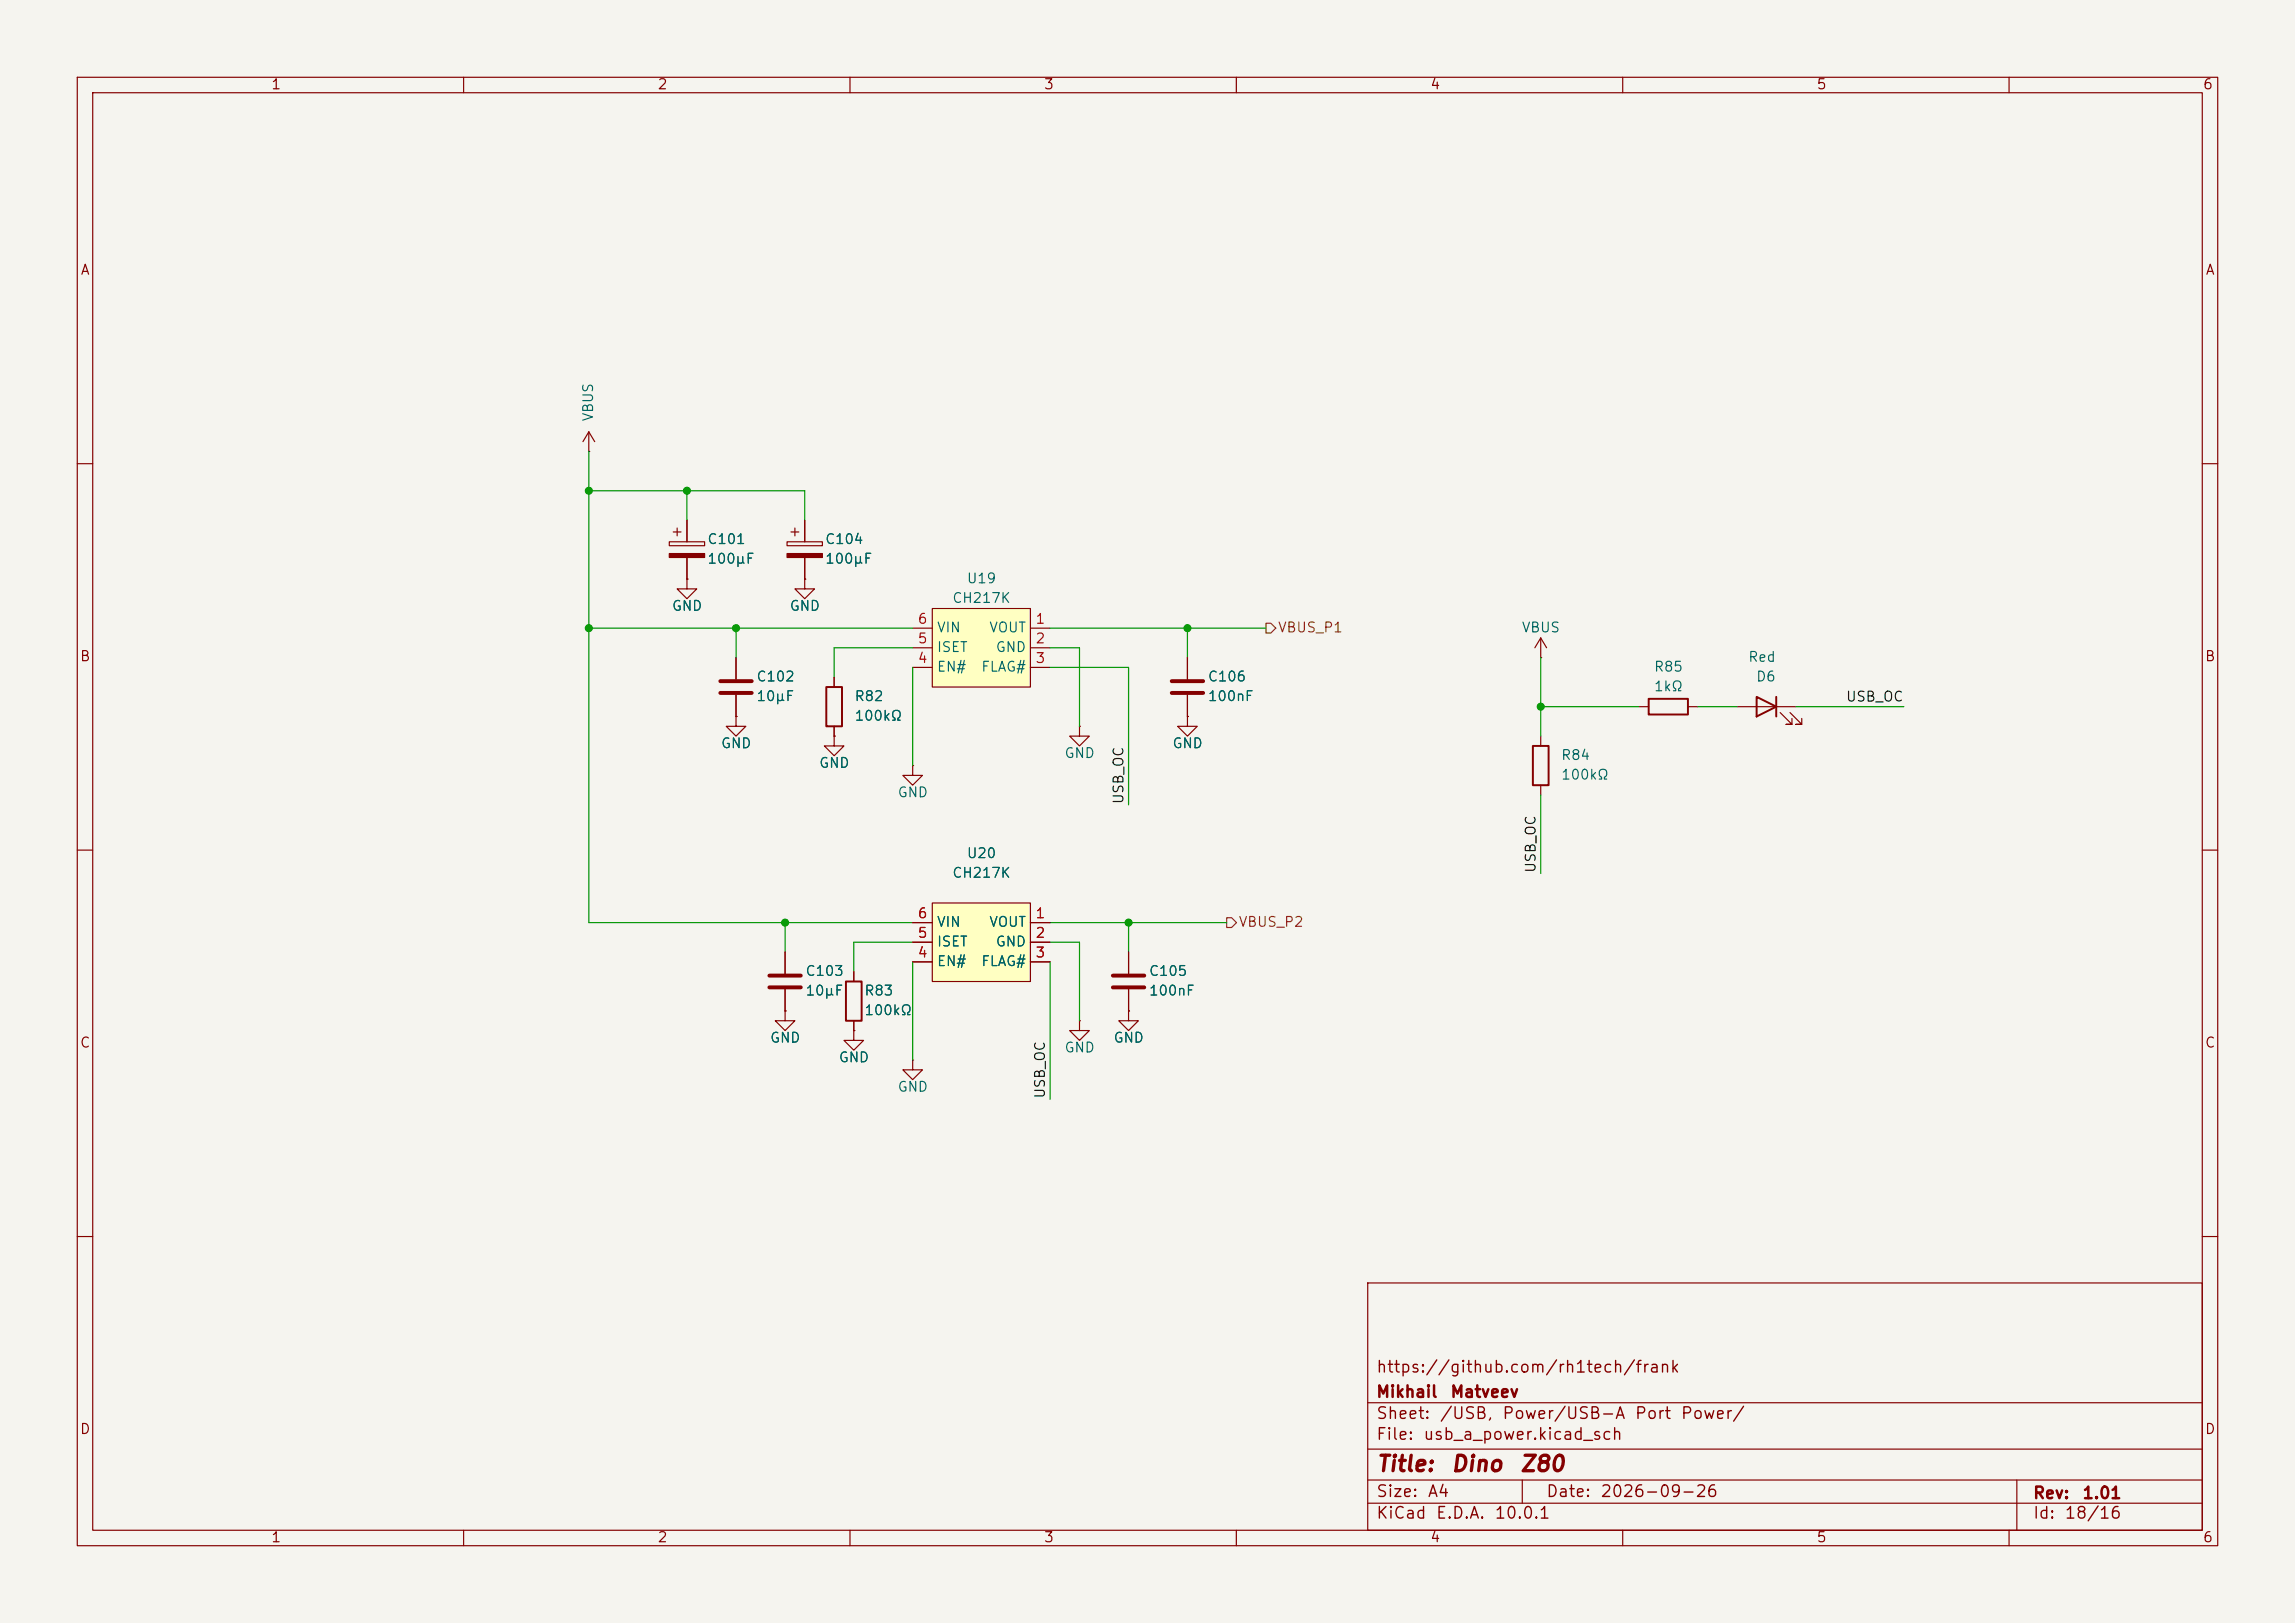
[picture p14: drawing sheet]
(kicad_sch
 (version 20260306)
 (generator "eeschema")
 (generator_version "10.0")
 (paper "A4")
 (title_block
  (title "${NAME} ${MODEL}")
  (date "${DATE}")
  (rev "${VERSION}")
  (company "Mikhail Matveev")
  (comment 1 "https://github.com/rh1tech/frank"))
 (lib_symbols
  (symbol "dino:C"
   (pin_numbers (hide yes))
   (pin_names
    (offset 0.254)) (exclude_from_sim no) (in_bom yes) (on_board yes)
   (in_pos_files yes)
   (duplicate_pin_numbers_are_jumpers no)
   (property "Reference" "C" (at 0.635 2.54 0) (show_name no) (do_not_autoplace no) (effects (font (size 1.27 1.27)) (justify left)))
   (property "Value" "C" (at 0.635 -2.54 0) (show_name no) (do_not_autoplace no) (effects (font (size 1.27 1.27)) (justify left)))
   (property "Footprint" "" (at 0.9652 -3.81 0) (show_name no) (do_not_autoplace no) (hide yes) (effects (font (size 1.27 1.27))))
   (property "Datasheet" "" (at 0 0 0) (show_name no) (do_not_autoplace no) (hide yes) (effects (font (size 1.27 1.27))))
   (property "Description" "Unpolarized capacitor" (at 0 0 0) (show_name no) (do_not_autoplace no) (hide yes) (effects (font (size 1.27 1.27))))
   (symbol "C_0_1"
    (polyline (pts (xy -2.032 0.762) (xy 2.032 0.762)) (stroke (width 0.508) (type default)) (fill (type none)))
    (polyline (pts (xy -2.032 -0.762) (xy 2.032 -0.762)) (stroke (width 0.508) (type default)) (fill (type none))))
   (symbol "C_1_1"
    (pin passive line (at 0 3.81 270) (length 2.794) (name "" (effects (font (size 1.27 1.27)))) (number "1" (effects (font (size 1.27 1.27)))))
    (pin passive line (at 0 -3.81 90) (length 2.794) (name "" (effects (font (size 1.27 1.27)))) (number "2" (effects (font (size 1.27 1.27))))))
   (embedded_fonts no))
  (symbol "dino:CH217K" (exclude_from_sim no) (in_bom yes) (on_board yes)
   (in_pos_files yes)
   (duplicate_pin_numbers_are_jumpers no)
   (property "Reference" "U13" (at 0 6.35 0) (show_name no) (do_not_autoplace no) (effects (font (size 1.27 1.27))))
   (property "Value" "CH217K" (at 0 -6.35 0) (show_name no) (do_not_autoplace no) (effects (font (size 1.27 1.27))))
   (property "Footprint" "dino:SOT-23-6" (at -6.35 -5.08 0) (show_name no) (do_not_autoplace no) (hide yes) (effects (font (size 1.27 1.27))))
   (property "Datasheet" "" (at -6.35 -5.08 0) (show_name no) (do_not_autoplace no) (hide yes) (effects (font (size 1.27 1.27))))
   (property "Description" "" (at 0 0 0) (show_name no) (do_not_autoplace no) (effects (font (size 1.27 1.27))))
   (symbol "CH217K_0_1"
    (rectangle (start -6.35 5.08) (end 6.35 -5.08) (stroke (width 0) (type default)) (fill (type background))))
   (symbol "CH217K_1_1"
    (pin power_out line (at -8.89 2.54 0) (length 2.54) (name "VOUT" (effects (font (size 1.27 1.27)))) (number "1" (effects (font (size 1.27 1.27)))))
    (pin power_in line (at -8.89 0 0) (length 2.54) (name "GND" (effects (font (size 1.27 1.27)))) (number "2" (effects (font (size 1.27 1.27)))))
    (pin open_collector line (at -8.89 -2.54 0) (length 2.54) (name "FLAG#" (effects (font (size 1.27 1.27)))) (number "3" (effects (font (size 1.27 1.27)))))
    (pin input line (at 8.89 -2.54 180) (length 2.54) (name "EN#" (effects (font (size 1.27 1.27)))) (number "4" (effects (font (size 1.27 1.27)))))
    (pin bidirectional line (at 8.89 0 180) (length 2.54) (name "ISET" (effects (font (size 1.27 1.27)))) (number "5" (effects (font (size 1.27 1.27)))))
    (pin power_in line (at 8.89 2.54 180) (length 2.54) (name "VIN" (effects (font (size 1.27 1.27)))) (number "6" (effects (font (size 1.27 1.27))))))
   (embedded_fonts no))
  (symbol "dino:C_Polarized"
   (pin_numbers (hide yes))
   (pin_names
    (offset 0.254)) (exclude_from_sim no) (in_bom yes) (on_board yes)
   (in_pos_files yes)
   (duplicate_pin_numbers_are_jumpers no)
   (property "Reference" "C" (at 0.635 2.54 0) (show_name no) (do_not_autoplace no) (effects (font (size 1.27 1.27)) (justify left)))
   (property "Value" "C_Polarized" (at 0.635 -2.54 0) (show_name no) (do_not_autoplace no) (effects (font (size 1.27 1.27)) (justify left)))
   (property "Footprint" "" (at 0.9652 -3.81 0) (show_name no) (do_not_autoplace no) (hide yes) (effects (font (size 1.27 1.27))))
   (property "Datasheet" "" (at 0 0 0) (show_name no) (do_not_autoplace no) (hide yes) (effects (font (size 1.27 1.27))))
   (property "Description" "Polarized capacitor - pin 1 is the anode (+)" (at 0 0 0) (show_name no) (do_not_autoplace no) (hide yes) (effects (font (size 1.27 1.27))))
   (symbol "C_Polarized_0_1"
    (rectangle (start -2.286 0.508) (end 2.286 1.016) (stroke (width 0) (type default)) (fill (type none)))
    (polyline (pts (xy -1.778 2.286) (xy -0.762 2.286)) (stroke (width 0) (type default)) (fill (type none)))
    (polyline (pts (xy -1.27 2.794) (xy -1.27 1.778)) (stroke (width 0) (type default)) (fill (type none)))
    (rectangle (start 2.286 -0.508) (end -2.286 -1.016) (stroke (width 0) (type default)) (fill (type outline))))
   (symbol "C_Polarized_1_1"
    (pin passive line (at 0 3.81 270) (length 2.794) (name "" (effects (font (size 1.27 1.27)))) (number "1" (effects (font (size 1.27 1.27)))))
    (pin passive line (at 0 -3.81 90) (length 2.794) (name "" (effects (font (size 1.27 1.27)))) (number "2" (effects (font (size 1.27 1.27))))))
   (embedded_fonts no))
  (symbol "dino:GND"
   (power global)
   (pin_numbers (hide yes))
   (pin_names
    (offset 0) (hide yes)) (exclude_from_sim no) (in_bom yes) (on_board yes)
   (in_pos_files yes)
   (duplicate_pin_numbers_are_jumpers no)
   (property "Reference" "#PWR" (at 0 -6.35 0) (show_name no) (do_not_autoplace no) (hide yes) (effects (font (size 1.27 1.27))))
   (property "Value" "GND" (at 0 -3.81 0) (show_name no) (do_not_autoplace no) (effects (font (size 1.27 1.27))))
   (property "Footprint" "" (at 0 0 0) (show_name no) (do_not_autoplace no) (hide yes) (effects (font (size 1.27 1.27))))
   (property "Datasheet" "" (at 0 0 0) (show_name no) (do_not_autoplace no) (hide yes) (effects (font (size 1.27 1.27))))
   (property "Description" "Power symbol creates a global label with name \"GND\" , ground" (at 0 0 0) (show_name no) (do_not_autoplace no) (hide yes) (effects (font (size 1.27 1.27))))
   (symbol "GND_0_1"
    (polyline (pts (xy 0 0) (xy 0 -1.27) (xy 1.27 -1.27) (xy 0 -2.54) (xy -1.27 -1.27) (xy 0 -1.27)) (stroke (width 0) (type default)) (fill (type none))))
   (symbol "GND_1_1"
    (pin power_in line (at 0 0 270) (length 0) (name "" (effects (font (size 1.27 1.27)))) (number "1" (effects (font (size 1.27 1.27))))))
   (embedded_fonts no))
  (symbol "dino:LED"
   (pin_numbers (hide yes))
   (pin_names
    (offset 1.016) (hide yes)) (exclude_from_sim no) (in_bom yes) (on_board yes)
   (in_pos_files yes)
   (duplicate_pin_numbers_are_jumpers no)
   (property "Reference" "D" (at 0 2.54 0) (show_name no) (do_not_autoplace no) (effects (font (size 1.27 1.27))))
   (property "Value" "LED" (at 0 -2.54 0) (show_name no) (do_not_autoplace no) (effects (font (size 1.27 1.27))))
   (property "Footprint" "" (at 0 0 0) (show_name no) (do_not_autoplace no) (hide yes) (effects (font (size 1.27 1.27))))
   (property "Datasheet" "" (at 0 0 0) (show_name no) (do_not_autoplace no) (hide yes) (effects (font (size 1.27 1.27))))
   (property "Description" "Light emitting diode" (at 0 0 0) (show_name no) (do_not_autoplace no) (hide yes) (effects (font (size 1.27 1.27))))
   (property "Sim.Pins" "1=K 2=A" (at 0 0 0) (show_name no) (do_not_autoplace no) (hide yes) (effects (font (size 1.27 1.27))))
   (symbol "LED_0_1"
    (polyline (pts (xy -3.048 -0.762) (xy -4.572 -2.286) (xy -3.81 -2.286) (xy -4.572 -2.286) (xy -4.572 -1.524)) (stroke (width 0) (type default)) (fill (type none)))
    (polyline (pts (xy -1.778 -0.762) (xy -3.302 -2.286) (xy -2.54 -2.286) (xy -3.302 -2.286) (xy -3.302 -1.524)) (stroke (width 0) (type default)) (fill (type none)))
    (polyline (pts (xy -1.27 0) (xy 1.27 0)) (stroke (width 0) (type default)) (fill (type none)))
    (polyline (pts (xy -1.27 -1.27) (xy -1.27 1.27)) (stroke (width 0.254) (type default)) (fill (type none)))
    (polyline (pts (xy 1.27 -1.27) (xy 1.27 1.27) (xy -1.27 0) (xy 1.27 -1.27)) (stroke (width 0.254) (type default)) (fill (type none))))
   (symbol "LED_1_1"
    (pin passive line (at -3.81 0 0) (length 2.54) (name "K" (effects (font (size 1.27 1.27)))) (number "1" (effects (font (size 1.27 1.27)))))
    (pin passive line (at 3.81 0 180) (length 2.54) (name "A" (effects (font (size 1.27 1.27)))) (number "2" (effects (font (size 1.27 1.27))))))
   (embedded_fonts no))
  (symbol "dino:R"
   (pin_numbers (hide yes))
   (pin_names
    (offset 0)) (exclude_from_sim no) (in_bom yes) (on_board yes)
   (in_pos_files yes)
   (duplicate_pin_numbers_are_jumpers no)
   (property "Reference" "R" (at 2.032 0 90) (show_name no) (do_not_autoplace no) (effects (font (size 1.27 1.27))))
   (property "Value" "R" (at 0 0 90) (show_name no) (do_not_autoplace no) (effects (font (size 1.27 1.27))))
   (property "Footprint" "" (at -1.778 0 90) (show_name no) (do_not_autoplace no) (hide yes) (effects (font (size 1.27 1.27))))
   (property "Datasheet" "" (at 0 0 0) (show_name no) (do_not_autoplace no) (hide yes) (effects (font (size 1.27 1.27))))
   (property "Description" "Resistor" (at 0 0 0) (show_name no) (do_not_autoplace no) (hide yes) (effects (font (size 1.27 1.27))))
   (symbol "R_0_1"
    (rectangle (start -1.016 -2.54) (end 1.016 2.54) (stroke (width 0.254) (type default)) (fill (type none))))
   (symbol "R_1_1"
    (pin passive line (at 0 3.81 270) (length 1.27) (name "" (effects (font (size 1.27 1.27)))) (number "1" (effects (font (size 1.27 1.27)))))
    (pin passive line (at 0 -3.81 90) (length 1.27) (name "" (effects (font (size 1.27 1.27)))) (number "2" (effects (font (size 1.27 1.27))))))
   (embedded_fonts no))
  (symbol "dino:VBUS"
   (power global)
   (pin_numbers (hide yes))
   (pin_names
    (offset 0) (hide yes)) (exclude_from_sim no) (in_bom yes) (on_board yes)
   (in_pos_files yes)
   (duplicate_pin_numbers_are_jumpers no)
   (property "Reference" "#PWR" (at 0 -3.81 0) (show_name no) (do_not_autoplace no) (hide yes) (effects (font (size 1.27 1.27))))
   (property "Value" "VBUS" (at 0 3.556 0) (show_name no) (do_not_autoplace no) (effects (font (size 1.27 1.27))))
   (property "Footprint" "" (at 0 0 0) (show_name no) (do_not_autoplace no) (hide yes) (effects (font (size 1.27 1.27))))
   (property "Datasheet" "" (at 0 0 0) (show_name no) (do_not_autoplace no) (hide yes) (effects (font (size 1.27 1.27))))
   (property "Description" "Power symbol creates a global label with name \"VBUS\"" (at 0 0 0) (show_name no) (do_not_autoplace no) (hide yes) (effects (font (size 1.27 1.27))))
   (symbol "VBUS_0_1"
    (polyline (pts (xy -0.762 1.27) (xy 0 2.54)) (stroke (width 0) (type default)) (fill (type none)))
    (polyline (pts (xy 0 2.54) (xy 0.762 1.27)) (stroke (width 0) (type default)) (fill (type none)))
    (polyline (pts (xy 0 0) (xy 0 2.54)) (stroke (width 0) (type default)) (fill (type none))))
   (symbol "VBUS_1_1"
    (pin power_in line (at 0 0 90) (length 0) (name "" (effects (font (size 1.27 1.27)))) (number "1" (effects (font (size 1.27 1.27))))))
   (embedded_fonts no)))
 (junction
  (at 199.39 91.44)
  (diameter 0)
  (color 0 0 0 0))
 (junction
  (at 88.9 63.5)
  (diameter 0)
  (color 0 0 0 0))
 (junction
  (at 153.67 81.28)
  (diameter 0)
  (color 0 0 0 0))
 (junction
  (at 95.25 81.28)
  (diameter 0)
  (color 0 0 0 0))
 (junction
  (at 101.6 119.38)
  (diameter 0)
  (color 0 0 0 0))
 (junction
  (at 146.05 119.38)
  (diameter 0)
  (color 0 0 0 0))
 (junction
  (at 76.2 81.28)
  (diameter 0)
  (color 0 0 0 0))
 (junction
  (at 76.2 63.5)
  (diameter 0)
  (color 0 0 0 0))
 (wire
  (pts (xy 76.2 63.5) (xy 76.2 81.28))
  (stroke (width 0) (type default)))
 (wire
  (pts (xy 107.95 83.82) (xy 107.95 87.63))
  (stroke (width 0) (type default)))
 (wire
  (pts (xy 118.11 83.82) (xy 107.95 83.82))
  (stroke (width 0) (type default)))
 (wire
  (pts (xy 135.89 119.38) (xy 146.05 119.38))
  (stroke (width 0) (type default)))
 (wire
  (pts (xy 139.7 121.92) (xy 139.7 132.08))
  (stroke (width 0) (type default)))
 (wire
  (pts (xy 118.11 86.36) (xy 118.11 99.06))
  (stroke (width 0) (type default)))
 (wire
  (pts (xy 101.6 119.38) (xy 118.11 119.38))
  (stroke (width 0) (type default)))
 (wire
  (pts (xy 146.05 119.38) (xy 146.05 123.19))
  (stroke (width 0) (type default)))
 (wire
  (pts (xy 135.89 121.92) (xy 139.7 121.92))
  (stroke (width 0) (type default)))
 (wire
  (pts (xy 135.89 86.36) (xy 146.05 86.36))
  (stroke (width 0) (type default)))
 (wire
  (pts (xy 139.7 83.82) (xy 139.7 93.98))
  (stroke (width 0) (type default)))
 (wire
  (pts (xy 118.11 124.46) (xy 118.11 137.16))
  (stroke (width 0) (type default)))
 (wire
  (pts (xy 199.39 85.09) (xy 199.39 91.44))
  (stroke (width 0) (type default)))
 (wire
  (pts (xy 146.05 86.36) (xy 146.05 104.14))
  (stroke (width 0) (type default)))
 (wire
  (pts (xy 76.2 119.38) (xy 101.6 119.38))
  (stroke (width 0) (type default)))
 (wire
  (pts (xy 199.39 91.44) (xy 212.09 91.44))
  (stroke (width 0) (type default)))
 (wire
  (pts (xy 219.71 91.44) (xy 224.79 91.44))
  (stroke (width 0) (type default)))
 (wire
  (pts (xy 76.2 63.5) (xy 88.9 63.5))
  (stroke (width 0) (type default)))
 (wire
  (pts (xy 146.05 119.38) (xy 158.75 119.38))
  (stroke (width 0) (type default)))
 (wire
  (pts (xy 135.89 83.82) (xy 139.7 83.82))
  (stroke (width 0) (type default)))
 (wire
  (pts (xy 104.14 63.5) (xy 104.14 67.31))
  (stroke (width 0) (type default)))
 (wire
  (pts (xy 76.2 81.28) (xy 95.25 81.28))
  (stroke (width 0) (type default)))
 (wire
  (pts (xy 135.89 124.46) (xy 135.89 142.24))
  (stroke (width 0) (type default)))
 (wire
  (pts (xy 76.2 58.42) (xy 76.2 63.5))
  (stroke (width 0) (type default)))
 (wire
  (pts (xy 135.89 81.28) (xy 153.67 81.28))
  (stroke (width 0) (type default)))
 (wire
  (pts (xy 95.25 81.28) (xy 95.25 85.09))
  (stroke (width 0) (type default)))
 (wire
  (pts (xy 118.11 121.92) (xy 110.49 121.92))
  (stroke (width 0) (type default)))
 (wire
  (pts (xy 88.9 63.5) (xy 88.9 67.31))
  (stroke (width 0) (type default)))
 (wire
  (pts (xy 110.49 121.92) (xy 110.49 125.73))
  (stroke (width 0) (type default)))
 (wire
  (pts (xy 153.67 81.28) (xy 163.83 81.28))
  (stroke (width 0) (type default)))
 (wire
  (pts (xy 95.25 81.28) (xy 118.11 81.28))
  (stroke (width 0) (type default)))
 (wire
  (pts (xy 232.41 91.44) (xy 246.38 91.44))
  (stroke (width 0) (type default)))
 (wire
  (pts (xy 199.39 91.44) (xy 199.39 95.25))
  (stroke (width 0) (type default)))
 (wire
  (pts (xy 101.6 119.38) (xy 101.6 123.19))
  (stroke (width 0) (type default)))
 (wire
  (pts (xy 76.2 81.28) (xy 76.2 119.38))
  (stroke (width 0) (type default)))
 (wire
  (pts (xy 88.9 63.5) (xy 104.14 63.5))
  (stroke (width 0) (type default)))
 (wire
  (pts (xy 199.39 102.87) (xy 199.39 113.03))
  (stroke (width 0) (type default)))
 (wire
  (pts (xy 153.67 81.28) (xy 153.67 85.09))
  (stroke (width 0) (type default)))
 (label "USB_OC"
  (at 146.05 104.14 90)
  (effects (font (size 1.27 1.27)) (justify left bottom)))
 (label "USB_OC"
  (at 135.89 142.24 90)
  (effects (font (size 1.27 1.27)) (justify left bottom)))
 (label "USB_OC"
  (at 246.38 91.44 180)
  (effects (font (size 1.27 1.27)) (justify right bottom)))
 (label "USB_OC"
  (at 199.39 113.03 90)
  (effects (font (size 1.27 1.27)) (justify left bottom)))
 (hierarchical_label "VBUS_P2"
  (shape output)
  (at 158.75 119.38 0)
  (effects (font (size 1.27 1.27)) (justify left)))
 (hierarchical_label "VBUS_P1"
  (shape output)
  (at 163.83 81.28 0)
  (effects (font (size 1.27 1.27)) (justify left)))
 (symbol
  (lib_id "dino:GND")
  (at 139.7 132.08 0)
  (unit 1)
  (body_style 1)
  (exclude_from_sim no)
  (in_bom yes)
  (on_board yes)
  (in_pos_files no)
  (dnp no)
  (fields_autoplaced yes)
  (property "Reference" "#PWR0213" (at 139.7 128.27 0) (hide yes) (show_name no) (do_not_autoplace no) (effects (font (size 1.27 1.27))))
  (property "Value" "GND" (at 139.7 135.636 0) (show_name no) (do_not_autoplace no) (effects (font (size 1.27 1.27))))
  (property "Footprint" "" (at 139.7 132.08 0) (hide yes) (show_name no) (do_not_autoplace no) (effects (font (size 1.27 1.27))))
  (property "Datasheet" "" (at 139.7 132.08 0) (hide yes) (show_name no) (do_not_autoplace no) (effects (font (size 1.27 1.27))))
  (property "Description" "Power symbol creates a global label with name \"GND\" , ground" (at 139.7 132.08 0) (hide yes) (show_name no) (do_not_autoplace no) (effects (font (size 1.27 1.27))))
  (pin "1"))
 (symbol
  (lib_id "dino:GND")
  (at 101.6 130.81 0)
  (unit 1)
  (body_style 1)
  (exclude_from_sim no)
  (in_bom yes)
  (on_board yes)
  (in_pos_files no)
  (dnp no)
  (fields_autoplaced yes)
  (property "Reference" "#PWR0206" (at 101.6 127 0) (hide yes) (show_name no) (do_not_autoplace no) (effects (font (size 1.27 1.27))))
  (property "Value" "GND" (at 101.6 134.366 0) (show_name no) (do_not_autoplace no) (effects (font (size 1.27 1.27))))
  (property "Footprint" "" (at 101.6 130.81 0) (hide yes) (show_name no) (do_not_autoplace no) (effects (font (size 1.27 1.27))))
  (property "Datasheet" "" (at 101.6 130.81 0) (hide yes) (show_name no) (do_not_autoplace no) (effects (font (size 1.27 1.27))))
  (property "Description" "Power symbol creates a global label with name \"GND\" , ground" (at 101.6 130.81 0) (hide yes) (show_name no) (do_not_autoplace no) (effects (font (size 1.27 1.27))))
  (pin "1"))
 (symbol
  (lib_id "dino:GND")
  (at 107.95 95.25 0)
  (unit 1)
  (body_style 1)
  (exclude_from_sim no)
  (in_bom yes)
  (on_board yes)
  (in_pos_files no)
  (dnp no)
  (fields_autoplaced yes)
  (property "Reference" "#PWR0208" (at 107.95 91.44 0) (hide yes) (show_name no) (do_not_autoplace no) (effects (font (size 1.27 1.27))))
  (property "Value" "GND" (at 107.95 98.806 0) (show_name no) (do_not_autoplace no) (effects (font (size 1.27 1.27))))
  (property "Footprint" "" (at 107.95 95.25 0) (hide yes) (show_name no) (do_not_autoplace no) (effects (font (size 1.27 1.27))))
  (property "Datasheet" "" (at 107.95 95.25 0) (hide yes) (show_name no) (do_not_autoplace no) (effects (font (size 1.27 1.27))))
  (property "Description" "Power symbol creates a global label with name \"GND\" , ground" (at 107.95 95.25 0) (hide yes) (show_name no) (do_not_autoplace no) (effects (font (size 1.27 1.27))))
  (pin "1"))
 (symbol
  (lib_id "dino:GND")
  (at 118.11 99.06 0)
  (unit 1)
  (body_style 1)
  (exclude_from_sim no)
  (in_bom yes)
  (on_board yes)
  (in_pos_files no)
  (dnp no)
  (fields_autoplaced yes)
  (property "Reference" "#PWR0210" (at 118.11 95.25 0) (hide yes) (show_name no) (do_not_autoplace no) (effects (font (size 1.27 1.27))))
  (property "Value" "GND" (at 118.11 102.616 0) (show_name no) (do_not_autoplace no) (effects (font (size 1.27 1.27))))
  (property "Footprint" "" (at 118.11 99.06 0) (hide yes) (show_name no) (do_not_autoplace no) (effects (font (size 1.27 1.27))))
  (property "Datasheet" "" (at 118.11 99.06 0) (hide yes) (show_name no) (do_not_autoplace no) (effects (font (size 1.27 1.27))))
  (property "Description" "Power symbol creates a global label with name \"GND\" , ground" (at 118.11 99.06 0) (hide yes) (show_name no) (do_not_autoplace no) (effects (font (size 1.27 1.27))))
  (pin "1"))
 (symbol
  (lib_id "dino:R")
  (at 110.49 129.54 0)
  (unit 1)
  (body_style 1)
  (exclude_from_sim no)
  (in_bom yes)
  (on_board yes)
  (in_pos_files yes)
  (dnp no)
  (property "Reference" "R83" (at 111.76 128.27 0) (show_name no) (do_not_autoplace no) (effects (font (size 1.27 1.27)) (justify left)))
  (property "Value" "100kΩ" (at 111.76 130.81 0) (show_name no) (do_not_autoplace no) (effects (font (size 1.27 1.27)) (justify left)))
  (property "Footprint" "dino:R_0603_1608Metric" (at 110.49 129.54 0) (hide yes) (show_name no) (do_not_autoplace no) (effects (font (size 1.27 1.27))))
  (property "Datasheet" "" (at 110.49 129.54 0) (hide yes) (show_name no) (do_not_autoplace no) (effects (font (size 1.27 1.27))))
  (property "Description" "Resistor" (at 110.49 129.54 0) (hide yes) (show_name no) (do_not_autoplace no) (effects (font (size 1.27 1.27))))
  (property "LCSC" "C25803" (at 110.49 129.54 0) (hide yes) (show_name no) (do_not_autoplace no) (effects (font (size 1.27 1.27))))
  (pin "1")
  (pin "2"))
 (symbol
  (lib_id "dino:GND")
  (at 118.11 137.16 0)
  (unit 1)
  (body_style 1)
  (exclude_from_sim no)
  (in_bom yes)
  (on_board yes)
  (in_pos_files no)
  (dnp no)
  (fields_autoplaced yes)
  (property "Reference" "#PWR0211" (at 118.11 133.35 0) (hide yes) (show_name no) (do_not_autoplace no) (effects (font (size 1.27 1.27))))
  (property "Value" "GND" (at 118.11 140.716 0) (show_name no) (do_not_autoplace no) (effects (font (size 1.27 1.27))))
  (property "Footprint" "" (at 118.11 137.16 0) (hide yes) (show_name no) (do_not_autoplace no) (effects (font (size 1.27 1.27))))
  (property "Datasheet" "" (at 118.11 137.16 0) (hide yes) (show_name no) (do_not_autoplace no) (effects (font (size 1.27 1.27))))
  (property "Description" "Power symbol creates a global label with name \"GND\" , ground" (at 118.11 137.16 0) (hide yes) (show_name no) (do_not_autoplace no) (effects (font (size 1.27 1.27))))
  (pin "1"))
 (symbol
  (lib_id "dino:C")
  (at 153.67 88.9 0)
  (unit 1)
  (body_style 1)
  (exclude_from_sim no)
  (in_bom yes)
  (on_board yes)
  (in_pos_files yes)
  (dnp no)
  (property "Reference" "C106" (at 156.21 87.63 0) (show_name no) (do_not_autoplace no) (effects (font (size 1.27 1.27)) (justify left)))
  (property "Value" "100nF" (at 156.21 90.17 0) (show_name no) (do_not_autoplace no) (effects (font (size 1.27 1.27)) (justify left)))
  (property "Footprint" "dino:C_0603_1608Metric" (at 153.67 88.9 0) (hide yes) (show_name no) (do_not_autoplace no) (effects (font (size 1.27 1.27))))
  (property "Datasheet" "" (at 153.67 88.9 0) (hide yes) (show_name no) (do_not_autoplace no) (effects (font (size 1.27 1.27))))
  (property "Description" "Unpolarized capacitor" (at 153.67 88.9 0) (hide yes) (show_name no) (do_not_autoplace no) (effects (font (size 1.27 1.27))))
  (property "LCSC" "C14663" (at 153.67 88.9 0) (hide yes) (show_name no) (do_not_autoplace no) (effects (font (size 1.27 1.27))))
  (pin "1")
  (pin "2"))
 (symbol
  (lib_id "dino:CH217K")
  (at 127 83.82 0)
  (mirror y)
  (unit 1)
  (body_style 1)
  (exclude_from_sim no)
  (in_bom yes)
  (on_board yes)
  (in_pos_files yes)
  (dnp no)
  (property "Reference" "U19" (at 127 74.93 0) (show_name no) (do_not_autoplace no) (effects (font (size 1.27 1.27))))
  (property "Value" "CH217K" (at 127 77.47 0) (show_name no) (do_not_autoplace no) (effects (font (size 1.27 1.27))))
  (property "Footprint" "dino:SOT-23-6" (at 127 83.82 0) (hide yes) (show_name no) (do_not_autoplace no) (effects (font (size 1.27 1.27))))
  (property "Datasheet" "" (at 127 83.82 0) (hide yes) (show_name no) (do_not_autoplace no) (effects (font (size 1.27 1.27))))
  (property "Description" "" (at 127 83.82 0) (hide yes) (show_name no) (do_not_autoplace no) (effects (font (size 1.27 1.27))))
  (property "LCSC" "C7462749" (at 127 83.82 0) (hide yes) (show_name no) (do_not_autoplace no) (effects (font (size 1.27 1.27))))
  (pin "1")
  (pin "2")
  (pin "3")
  (pin "4")
  (pin "5")
  (pin "6"))
 (symbol
  (lib_id "dino:VBUS")
  (at 199.39 85.09 0)
  (unit 1)
  (body_style 1)
  (exclude_from_sim no)
  (in_bom yes)
  (on_board yes)
  (in_pos_files no)
  (dnp no)
  (property "Reference" "#PWR0216" (at 199.39 81.28 0) (hide yes) (show_name no) (do_not_autoplace no) (effects (font (size 1.27 1.27))))
  (property "Value" "VBUS" (at 199.39 81.28 0) (show_name no) (do_not_autoplace no) (effects (font (size 1.27 1.27))))
  (property "Footprint" "" (at 199.39 85.09 0) (hide yes) (show_name no) (do_not_autoplace no) (effects (font (size 1.27 1.27))))
  (property "Datasheet" "" (at 199.39 85.09 0) (hide yes) (show_name no) (do_not_autoplace no) (effects (font (size 1.27 1.27))))
  (property "Description" "Power symbol creates a global label with name \"VBUS\"" (at 199.39 85.09 0) (hide yes) (show_name no) (do_not_autoplace no) (effects (font (size 1.27 1.27))))
  (pin "1"))
 (symbol
  (lib_id "dino:R")
  (at 107.95 91.44 0)
  (unit 1)
  (body_style 1)
  (exclude_from_sim no)
  (in_bom yes)
  (on_board yes)
  (in_pos_files yes)
  (dnp no)
  (property "Reference" "R82" (at 110.49 90.17 0) (show_name no) (do_not_autoplace no) (effects (font (size 1.27 1.27)) (justify left)))
  (property "Value" "100kΩ" (at 110.49 92.71 0) (show_name no) (do_not_autoplace no) (effects (font (size 1.27 1.27)) (justify left)))
  (property "Footprint" "dino:R_0603_1608Metric" (at 107.95 91.44 0) (hide yes) (show_name no) (do_not_autoplace no) (effects (font (size 1.27 1.27))))
  (property "Datasheet" "" (at 107.95 91.44 0) (hide yes) (show_name no) (do_not_autoplace no) (effects (font (size 1.27 1.27))))
  (property "Description" "Resistor" (at 107.95 91.44 0) (hide yes) (show_name no) (do_not_autoplace no) (effects (font (size 1.27 1.27))))
  (property "LCSC" "C25803" (at 107.95 91.44 0) (hide yes) (show_name no) (do_not_autoplace no) (effects (font (size 1.27 1.27))))
  (pin "1")
  (pin "2"))
 (symbol
  (lib_id "dino:C")
  (at 101.6 127 0)
  (unit 1)
  (body_style 1)
  (exclude_from_sim no)
  (in_bom yes)
  (on_board yes)
  (in_pos_files yes)
  (dnp no)
  (property "Reference" "C103" (at 104.14 125.73 0) (show_name no) (do_not_autoplace no) (effects (font (size 1.27 1.27)) (justify left)))
  (property "Value" "10µF" (at 104.14 128.27 0) (show_name no) (do_not_autoplace no) (effects (font (size 1.27 1.27)) (justify left)))
  (property "Footprint" "dino:C_0603_1608Metric" (at 101.6 127 0) (hide yes) (show_name no) (do_not_autoplace no) (effects (font (size 1.27 1.27))))
  (property "Datasheet" "" (at 101.6 127 0) (hide yes) (show_name no) (do_not_autoplace no) (effects (font (size 1.27 1.27))))
  (property "Description" "Unpolarized capacitor" (at 101.6 127 0) (hide yes) (show_name no) (do_not_autoplace no) (effects (font (size 1.27 1.27))))
  (property "LCSC" "C19702" (at 101.6 127 0) (hide yes) (show_name no) (do_not_autoplace no) (effects (font (size 1.27 1.27))))
  (pin "1")
  (pin "2"))
 (symbol
  (lib_id "dino:GND")
  (at 104.14 74.93 0)
  (unit 1)
  (body_style 1)
  (exclude_from_sim no)
  (in_bom yes)
  (on_board yes)
  (in_pos_files no)
  (dnp no)
  (fields_autoplaced yes)
  (property "Reference" "#PWR0207" (at 104.14 71.12 0) (hide yes) (show_name no) (do_not_autoplace no) (effects (font (size 1.27 1.27))))
  (property "Value" "GND" (at 104.14 78.486 0) (show_name no) (do_not_autoplace no) (effects (font (size 1.27 1.27))))
  (property "Footprint" "" (at 104.14 74.93 0) (hide yes) (show_name no) (do_not_autoplace no) (effects (font (size 1.27 1.27))))
  (property "Datasheet" "" (at 104.14 74.93 0) (hide yes) (show_name no) (do_not_autoplace no) (effects (font (size 1.27 1.27))))
  (property "Description" "Power symbol creates a global label with name \"GND\" , ground" (at 104.14 74.93 0) (hide yes) (show_name no) (do_not_autoplace no) (effects (font (size 1.27 1.27))))
  (pin "1"))
 (symbol
  (lib_id "dino:R")
  (at 215.9 91.44 90)
  (unit 1)
  (body_style 1)
  (exclude_from_sim no)
  (in_bom yes)
  (on_board yes)
  (in_pos_files yes)
  (dnp no)
  (property "Reference" "R85" (at 215.9 86.36 90) (show_name no) (do_not_autoplace no) (effects (font (size 1.27 1.27))))
  (property "Value" "1kΩ" (at 215.9 88.9 90) (show_name no) (do_not_autoplace no) (effects (font (size 1.27 1.27))))
  (property "Footprint" "dino:R_0603_1608Metric" (at 215.9 91.44 0) (hide yes) (show_name no) (do_not_autoplace no) (effects (font (size 1.27 1.27))))
  (property "Datasheet" "" (at 215.9 91.44 0) (hide yes) (show_name no) (do_not_autoplace no) (effects (font (size 1.27 1.27))))
  (property "Description" "Resistor" (at 215.9 91.44 0) (hide yes) (show_name no) (do_not_autoplace no) (effects (font (size 1.27 1.27))))
  (property "LCSC" "C21190" (at 215.9 91.44 0) (hide yes) (show_name no) (do_not_autoplace no) (effects (font (size 1.27 1.27))))
  (pin "1")
  (pin "2"))
 (symbol
  (lib_id "dino:GND")
  (at 139.7 93.98 0)
  (unit 1)
  (body_style 1)
  (exclude_from_sim no)
  (in_bom yes)
  (on_board yes)
  (in_pos_files no)
  (dnp no)
  (fields_autoplaced yes)
  (property "Reference" "#PWR0212" (at 139.7 90.17 0) (hide yes) (show_name no) (do_not_autoplace no) (effects (font (size 1.27 1.27))))
  (property "Value" "GND" (at 139.7 97.536 0) (show_name no) (do_not_autoplace no) (effects (font (size 1.27 1.27))))
  (property "Footprint" "" (at 139.7 93.98 0) (hide yes) (show_name no) (do_not_autoplace no) (effects (font (size 1.27 1.27))))
  (property "Datasheet" "" (at 139.7 93.98 0) (hide yes) (show_name no) (do_not_autoplace no) (effects (font (size 1.27 1.27))))
  (property "Description" "Power symbol creates a global label with name \"GND\" , ground" (at 139.7 93.98 0) (hide yes) (show_name no) (do_not_autoplace no) (effects (font (size 1.27 1.27))))
  (pin "1"))
 (symbol
  (lib_id "dino:C")
  (at 95.25 88.9 0)
  (unit 1)
  (body_style 1)
  (exclude_from_sim no)
  (in_bom yes)
  (on_board yes)
  (in_pos_files yes)
  (dnp no)
  (property "Reference" "C102" (at 97.79 87.63 0) (show_name no) (do_not_autoplace no) (effects (font (size 1.27 1.27)) (justify left)))
  (property "Value" "10µF" (at 97.79 90.17 0) (show_name no) (do_not_autoplace no) (effects (font (size 1.27 1.27)) (justify left)))
  (property "Footprint" "dino:C_0603_1608Metric" (at 95.25 88.9 0) (hide yes) (show_name no) (do_not_autoplace no) (effects (font (size 1.27 1.27))))
  (property "Datasheet" "" (at 95.25 88.9 0) (hide yes) (show_name no) (do_not_autoplace no) (effects (font (size 1.27 1.27))))
  (property "Description" "Unpolarized capacitor" (at 95.25 88.9 0) (hide yes) (show_name no) (do_not_autoplace no) (effects (font (size 1.27 1.27))))
  (property "LCSC" "C19702" (at 95.25 88.9 0) (hide yes) (show_name no) (do_not_autoplace no) (effects (font (size 1.27 1.27))))
  (pin "1")
  (pin "2"))
 (symbol
  (lib_id "dino:LED")
  (at 228.6 91.44 0)
  (mirror y)
  (unit 1)
  (body_style 1)
  (exclude_from_sim no)
  (in_bom yes)
  (on_board yes)
  (in_pos_files yes)
  (dnp no)
  (property "Reference" "D6" (at 229.87 87.63 0) (show_name no) (do_not_autoplace no) (effects (font (size 1.27 1.27)) (justify left)))
  (property "Value" "Red" (at 229.87 85.09 0) (show_name no) (do_not_autoplace no) (effects (font (size 1.27 1.27)) (justify left)))
  (property "Footprint" "dino:LED_0805_2012Metric_Pad1.15x1.40mm_HandSolder" (at 228.6 91.44 0) (hide yes) (show_name no) (do_not_autoplace no) (effects (font (size 1.27 1.27))))
  (property "Datasheet" "" (at 228.6 91.44 0) (hide yes) (show_name no) (do_not_autoplace no) (effects (font (size 1.27 1.27))))
  (property "Description" "Light emitting diode" (at 228.6 91.44 0) (hide yes) (show_name no) (do_not_autoplace no) (effects (font (size 1.27 1.27))))
  (property "LCSC" "C84256" (at 228.6 91.44 0) (hide yes) (show_name no) (do_not_autoplace no) (effects (font (size 1.27 1.27))))
  (pin "1")
  (pin "2"))
 (symbol
  (lib_id "dino:C")
  (at 146.05 127 0)
  (unit 1)
  (body_style 1)
  (exclude_from_sim no)
  (in_bom yes)
  (on_board yes)
  (in_pos_files yes)
  (dnp no)
  (property "Reference" "C105" (at 148.59 125.73 0) (show_name no) (do_not_autoplace no) (effects (font (size 1.27 1.27)) (justify left)))
  (property "Value" "100nF" (at 148.59 128.27 0) (show_name no) (do_not_autoplace no) (effects (font (size 1.27 1.27)) (justify left)))
  (property "Footprint" "dino:C_0603_1608Metric" (at 146.05 127 0) (hide yes) (show_name no) (do_not_autoplace no) (effects (font (size 1.27 1.27))))
  (property "Datasheet" "" (at 146.05 127 0) (hide yes) (show_name no) (do_not_autoplace no) (effects (font (size 1.27 1.27))))
  (property "Description" "Unpolarized capacitor" (at 146.05 127 0) (hide yes) (show_name no) (do_not_autoplace no) (effects (font (size 1.27 1.27))))
  (property "LCSC" "C14663" (at 146.05 127 0) (hide yes) (show_name no) (do_not_autoplace no) (effects (font (size 1.27 1.27))))
  (pin "1")
  (pin "2"))
 (symbol
  (lib_id "dino:GND")
  (at 153.67 92.71 0)
  (unit 1)
  (body_style 1)
  (exclude_from_sim no)
  (in_bom yes)
  (on_board yes)
  (in_pos_files no)
  (dnp no)
  (fields_autoplaced yes)
  (property "Reference" "#PWR0215" (at 153.67 88.9 0) (hide yes) (show_name no) (do_not_autoplace no) (effects (font (size 1.27 1.27))))
  (property "Value" "GND" (at 153.67 96.266 0) (show_name no) (do_not_autoplace no) (effects (font (size 1.27 1.27))))
  (property "Footprint" "" (at 153.67 92.71 0) (hide yes) (show_name no) (do_not_autoplace no) (effects (font (size 1.27 1.27))))
  (property "Datasheet" "" (at 153.67 92.71 0) (hide yes) (show_name no) (do_not_autoplace no) (effects (font (size 1.27 1.27))))
  (property "Description" "Power symbol creates a global label with name \"GND\" , ground" (at 153.67 92.71 0) (hide yes) (show_name no) (do_not_autoplace no) (effects (font (size 1.27 1.27))))
  (pin "1"))
 (symbol
  (lib_id "dino:GND")
  (at 95.25 92.71 0)
  (unit 1)
  (body_style 1)
  (exclude_from_sim no)
  (in_bom yes)
  (on_board yes)
  (in_pos_files no)
  (dnp no)
  (fields_autoplaced yes)
  (property "Reference" "#PWR0205" (at 95.25 88.9 0) (hide yes) (show_name no) (do_not_autoplace no) (effects (font (size 1.27 1.27))))
  (property "Value" "GND" (at 95.25 96.266 0) (show_name no) (do_not_autoplace no) (effects (font (size 1.27 1.27))))
  (property "Footprint" "" (at 95.25 92.71 0) (hide yes) (show_name no) (do_not_autoplace no) (effects (font (size 1.27 1.27))))
  (property "Datasheet" "" (at 95.25 92.71 0) (hide yes) (show_name no) (do_not_autoplace no) (effects (font (size 1.27 1.27))))
  (property "Description" "Power symbol creates a global label with name \"GND\" , ground" (at 95.25 92.71 0) (hide yes) (show_name no) (do_not_autoplace no) (effects (font (size 1.27 1.27))))
  (pin "1"))
 (symbol
  (lib_id "dino:VBUS")
  (at 76.2 58.42 0)
  (unit 1)
  (body_style 1)
  (exclude_from_sim no)
  (in_bom yes)
  (on_board yes)
  (in_pos_files no)
  (dnp no)
  (property "Reference" "#PWR0203" (at 76.2 54.61 0) (hide yes) (show_name no) (do_not_autoplace no) (effects (font (size 1.27 1.27))))
  (property "Value" "VBUS" (at 76.2 52.07 90) (show_name no) (do_not_autoplace no) (effects (font (size 1.27 1.27))))
  (property "Footprint" "" (at 76.2 58.42 0) (hide yes) (show_name no) (do_not_autoplace no) (effects (font (size 1.27 1.27))))
  (property "Datasheet" "" (at 76.2 58.42 0) (hide yes) (show_name no) (do_not_autoplace no) (effects (font (size 1.27 1.27))))
  (property "Description" "Power symbol creates a global label with name \"VBUS\"" (at 76.2 58.42 0) (hide yes) (show_name no) (do_not_autoplace no) (effects (font (size 1.27 1.27))))
  (pin "1"))
 (symbol
  (lib_id "dino:CH217K")
  (at 127 121.92 0)
  (mirror y)
  (unit 1)
  (body_style 1)
  (exclude_from_sim no)
  (in_bom yes)
  (on_board yes)
  (in_pos_files yes)
  (dnp no)
  (property "Reference" "U20" (at 127 110.49 0) (show_name no) (do_not_autoplace no) (effects (font (size 1.27 1.27))))
  (property "Value" "CH217K" (at 127 113.03 0) (show_name no) (do_not_autoplace no) (effects (font (size 1.27 1.27))))
  (property "Footprint" "dino:SOT-23-6" (at 127 121.92 0) (hide yes) (show_name no) (do_not_autoplace no) (effects (font (size 1.27 1.27))))
  (property "Datasheet" "" (at 127 121.92 0) (hide yes) (show_name no) (do_not_autoplace no) (effects (font (size 1.27 1.27))))
  (property "Description" "" (at 127 121.92 0) (hide yes) (show_name no) (do_not_autoplace no) (effects (font (size 1.27 1.27))))
  (property "LCSC" "C7462749" (at 127 121.92 0) (hide yes) (show_name no) (do_not_autoplace no) (effects (font (size 1.27 1.27))))
  (pin "1")
  (pin "2")
  (pin "3")
  (pin "4")
  (pin "5")
  (pin "6"))
 (symbol
  (lib_id "dino:C_Polarized")
  (at 88.9 71.12 0)
  (unit 1)
  (body_style 1)
  (exclude_from_sim no)
  (in_bom yes)
  (on_board yes)
  (in_pos_files yes)
  (dnp no)
  (property "Reference" "C101" (at 91.44 69.85 0) (show_name no) (do_not_autoplace no) (effects (font (size 1.27 1.27)) (justify left)))
  (property "Value" "100µF" (at 91.44 72.39 0) (show_name no) (do_not_autoplace no) (effects (font (size 1.27 1.27)) (justify left)))
  (property "Footprint" "dino:CP_Radial_D6.3mm_P2.50mm" (at 88.9 71.12 0) (hide yes) (show_name no) (do_not_autoplace no) (effects (font (size 1.27 1.27))))
  (property "Datasheet" "" (at 88.9 71.12 0) (hide yes) (show_name no) (do_not_autoplace no) (effects (font (size 1.27 1.27))))
  (property "Description" "Polarized capacitor - pin 1 is the anode (+)" (at 88.9 71.12 0) (hide yes) (show_name no) (do_not_autoplace no) (effects (font (size 1.27 1.27))))
  (property "LCSC" "C48935385" (at 88.9 71.12 0) (hide yes) (show_name no) (do_not_autoplace no) (effects (font (size 1.27 1.27))))
  (pin "1")
  (pin "2"))
 (symbol
  (lib_id "dino:GND")
  (at 146.05 130.81 0)
  (unit 1)
  (body_style 1)
  (exclude_from_sim no)
  (in_bom yes)
  (on_board yes)
  (in_pos_files no)
  (dnp no)
  (fields_autoplaced yes)
  (property "Reference" "#PWR0214" (at 146.05 127 0) (hide yes) (show_name no) (do_not_autoplace no) (effects (font (size 1.27 1.27))))
  (property "Value" "GND" (at 146.05 134.366 0) (show_name no) (do_not_autoplace no) (effects (font (size 1.27 1.27))))
  (property "Footprint" "" (at 146.05 130.81 0) (hide yes) (show_name no) (do_not_autoplace no) (effects (font (size 1.27 1.27))))
  (property "Datasheet" "" (at 146.05 130.81 0) (hide yes) (show_name no) (do_not_autoplace no) (effects (font (size 1.27 1.27))))
  (property "Description" "Power symbol creates a global label with name \"GND\" , ground" (at 146.05 130.81 0) (hide yes) (show_name no) (do_not_autoplace no) (effects (font (size 1.27 1.27))))
  (pin "1"))
 (symbol
  (lib_id "dino:GND")
  (at 110.49 133.35 0)
  (unit 1)
  (body_style 1)
  (exclude_from_sim no)
  (in_bom yes)
  (on_board yes)
  (in_pos_files no)
  (dnp no)
  (fields_autoplaced yes)
  (property "Reference" "#PWR0209" (at 110.49 129.54 0) (hide yes) (show_name no) (do_not_autoplace no) (effects (font (size 1.27 1.27))))
  (property "Value" "GND" (at 110.49 136.906 0) (show_name no) (do_not_autoplace no) (effects (font (size 1.27 1.27))))
  (property "Footprint" "" (at 110.49 133.35 0) (hide yes) (show_name no) (do_not_autoplace no) (effects (font (size 1.27 1.27))))
  (property "Datasheet" "" (at 110.49 133.35 0) (hide yes) (show_name no) (do_not_autoplace no) (effects (font (size 1.27 1.27))))
  (property "Description" "Power symbol creates a global label with name \"GND\" , ground" (at 110.49 133.35 0) (hide yes) (show_name no) (do_not_autoplace no) (effects (font (size 1.27 1.27))))
  (pin "1"))
 (symbol
  (lib_id "dino:R")
  (at 199.39 99.06 0)
  (unit 1)
  (body_style 1)
  (exclude_from_sim no)
  (in_bom yes)
  (on_board yes)
  (in_pos_files yes)
  (dnp no)
  (property "Reference" "R84" (at 201.93 97.79 0) (show_name no) (do_not_autoplace no) (effects (font (size 1.27 1.27)) (justify left)))
  (property "Value" "100kΩ" (at 201.93 100.33 0) (show_name no) (do_not_autoplace no) (effects (font (size 1.27 1.27)) (justify left)))
  (property "Footprint" "dino:R_0603_1608Metric" (at 199.39 99.06 0) (hide yes) (show_name no) (do_not_autoplace no) (effects (font (size 1.27 1.27))))
  (property "Datasheet" "" (at 199.39 99.06 0) (hide yes) (show_name no) (do_not_autoplace no) (effects (font (size 1.27 1.27))))
  (property "Description" "Resistor" (at 199.39 99.06 0) (hide yes) (show_name no) (do_not_autoplace no) (effects (font (size 1.27 1.27))))
  (property "LCSC" "C25803" (at 199.39 99.06 0) (hide yes) (show_name no) (do_not_autoplace no) (effects (font (size 1.27 1.27))))
  (pin "1")
  (pin "2"))
 (symbol
  (lib_id "dino:C_Polarized")
  (at 104.14 71.12 0)
  (unit 1)
  (body_style 1)
  (exclude_from_sim no)
  (in_bom yes)
  (on_board yes)
  (in_pos_files yes)
  (dnp no)
  (property "Reference" "C104" (at 106.68 69.85 0) (show_name no) (do_not_autoplace no) (effects (font (size 1.27 1.27)) (justify left)))
  (property "Value" "100µF" (at 106.68 72.39 0) (show_name no) (do_not_autoplace no) (effects (font (size 1.27 1.27)) (justify left)))
  (property "Footprint" "dino:CP_Radial_D6.3mm_P2.50mm" (at 104.14 71.12 0) (hide yes) (show_name no) (do_not_autoplace no) (effects (font (size 1.27 1.27))))
  (property "Datasheet" "" (at 104.14 71.12 0) (hide yes) (show_name no) (do_not_autoplace no) (effects (font (size 1.27 1.27))))
  (property "Description" "Polarized capacitor - pin 1 is the anode (+)" (at 104.14 71.12 0) (hide yes) (show_name no) (do_not_autoplace no) (effects (font (size 1.27 1.27))))
  (property "LCSC" "C48935385" (at 104.14 71.12 0) (hide yes) (show_name no) (do_not_autoplace no) (effects (font (size 1.27 1.27))))
  (pin "1")
  (pin "2"))
 (symbol
  (lib_id "dino:GND")
  (at 88.9 74.93 0)
  (unit 1)
  (body_style 1)
  (exclude_from_sim no)
  (in_bom yes)
  (on_board yes)
  (in_pos_files no)
  (dnp no)
  (fields_autoplaced yes)
  (property "Reference" "#PWR0204" (at 88.9 71.12 0) (hide yes) (show_name no) (do_not_autoplace no) (effects (font (size 1.27 1.27))))
  (property "Value" "GND" (at 88.9 78.486 0) (show_name no) (do_not_autoplace no) (effects (font (size 1.27 1.27))))
  (property "Footprint" "" (at 88.9 74.93 0) (hide yes) (show_name no) (do_not_autoplace no) (effects (font (size 1.27 1.27))))
  (property "Datasheet" "" (at 88.9 74.93 0) (hide yes) (show_name no) (do_not_autoplace no) (effects (font (size 1.27 1.27))))
  (property "Description" "Power symbol creates a global label with name \"GND\" , ground" (at 88.9 74.93 0) (hide yes) (show_name no) (do_not_autoplace no) (effects (font (size 1.27 1.27))))
  (pin "1")))
